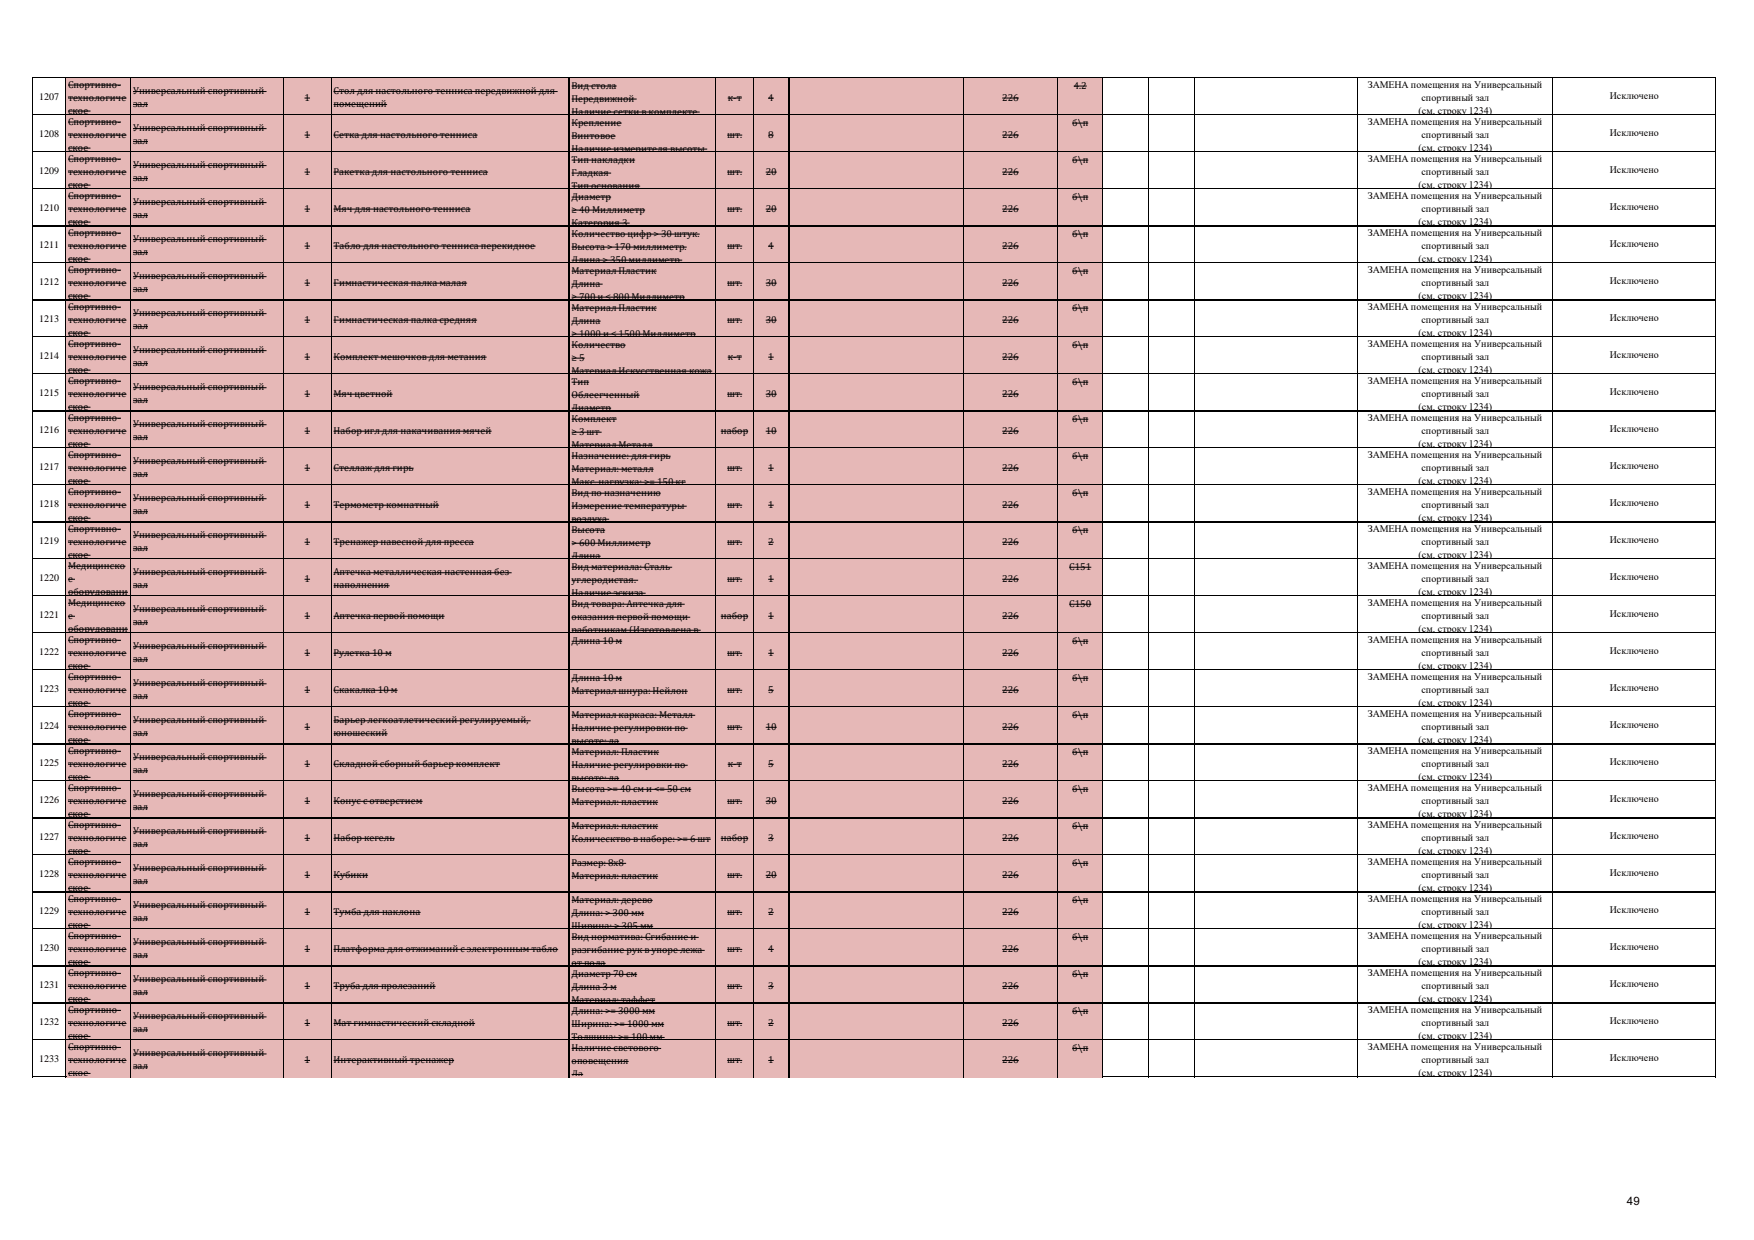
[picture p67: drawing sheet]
<svg xmlns="http://www.w3.org/2000/svg" width="297mm" height="210mm" viewBox="0 0 297 210" stroke-linecap="round" stroke-linejoin="round" font-family="sans-serif">
<defs><g id="words">
<text font-size="1.9" x="275.5" y="204">49</text>
<g font-size="1.7">
<text x="6.6" y="16.9">1207</text>
<text x="11.5" y="14.8">Спортивно-</text>
<text x="11.5" y="17">технологиче</text>
<text x="22.5" y="15.9">Универсальный спортивный</text>
<text x="51.6" y="17">1</text>
<text x="56.5" y="15.9">Стол для настольного тенниса передвижной для</text>
<text x="96.8" y="15">Вид стола</text>
<text x="96.8" y="17.2">Передвижной</text>
<text x="123.2" y="17">к-т</text>
<text x="130.1" y="17">4</text>
<text x="169.7" y="17">226</text>
<text x="181.8" y="15">4.2</text>
<text x="231.6" y="14.9">ЗАМЕНА помещения на Универсальный</text>
<text x="240.7" y="17.1">спортивный зал</text>
<text x="272.6" y="16.8">Исключено</text>
<text x="6.6" y="23.2">1208</text>
<text x="11.5" y="19.2">ское</text>
<text x="11.5" y="21.1">Спортивно-</text>
<text x="11.5" y="23.3">технологиче</text>
<text x="22.5" y="18.1">зал</text>
<text x="22.5" y="22.2">Универсальный спортивный</text>
<text x="51.6" y="23.3">1</text>
<text x="56.5" y="18.1">помещений</text>
<text x="56.5" y="23.3">Сетка для настольного тенниса</text>
<text x="96.8" y="19.4">Наличие сетки в комплекте</text>
<text x="96.8" y="21.3">Крепление</text>
<text x="96.8" y="23.5">Винтовое</text>
<text x="123.1" y="23.3">шт.</text>
<text x="130.1" y="23.3">8</text>
<text x="169.7" y="23.3">226</text>
<text x="181.6" y="21.3">б\п</text>
<text x="231.6" y="21.2">ЗАМЕНА помещения на Универсальный</text>
<text x="240.2" y="19.3">(см. строку 1234)</text>
<text x="240.7" y="23.4">спортивный зал</text>
<text x="272.6" y="23">Исключено</text>
<text x="6.6" y="29.5">1209</text>
<text x="11.5" y="25.5">ское</text>
<text x="11.5" y="27.4">Спортивно-</text>
<text x="11.5" y="29.6">технологиче</text>
<text x="22.5" y="24.4">зал</text>
<text x="22.5" y="28.5">Универсальный спортивный</text>
<text x="51.6" y="29.6">1</text>
<text x="56.5" y="29.6">Ракетка для настольного тенниса</text>
<text x="96.8" y="25.7">Наличие измерителя высоты</text>
<text x="96.8" y="27.5">Тип накладки</text>
<text x="96.8" y="29.7">Гладкая</text>
<text x="123.1" y="29.6">шт.</text>
<text x="129.7" y="29.6">20</text>
<text x="169.7" y="29.6">226</text>
<text x="181.6" y="27.5">б\п</text>
<text x="231.6" y="27.4">ЗАМЕНА помещения на Универсальный</text>
<text x="240.2" y="25.6">(см. строку 1234)</text>
<text x="240.7" y="29.7">спортивный зал</text>
<text x="272.6" y="29.3">Исключено</text>
<text x="6.6" y="35.7">1210</text>
<text x="11.5" y="31.8">ское</text>
<text x="11.5" y="33.6">Спортивно-</text>
<text x="11.5" y="35.8">технологиче</text>
<text x="22.5" y="30.7">зал</text>
<text x="22.5" y="34.7">Универсальный спортивный</text>
<text x="51.6" y="35.8">1</text>
<text x="56.5" y="35.8">Мяч для настольного тенниса</text>
<text x="96.8" y="31.9">Тип основания</text>
<text x="96.8" y="33.8">Диаметр</text>
<text x="123.1" y="35.8">шт.</text>
<text x="129.7" y="35.8">20</text>
<text x="169.7" y="35.8">226</text>
<text x="181.6" y="33.8">б\п</text>
<text x="231.6" y="33.7">ЗАМЕНА помещения на Универсальный</text>
<text x="240.2" y="31.9">(см. строку 1234)</text>
<text x="240.7" y="35.9">спортивный зал</text>
<text x="272.6" y="35.6">Исключено</text>
<text x="11.5" y="38">ское</text>
<text x="11.5" y="39.9">Спортивно-</text>
<text x="22.5" y="36.9">зал</text>
<text x="22.5" y="41">Универсальный спортивный</text>
<text x="96.8" y="36">≥ 40 Миллиметр</text>
<text x="96.8" y="38.2">Категория 3</text>
<text x="96.8" y="40.1">Количество цифр &gt; 30 штук.</text>
<text x="181.6" y="40.1">б\п</text>
<text x="231.6" y="40">ЗАМЕНА помещения на Универсальный</text>
<text x="240.2" y="38.1">(см. строку 1234)</text>
<text x="272.6" y="41.8">Исключено</text>
<text x="6.6" y="42">1211</text>
<text x="11.5" y="42.1">технологиче</text>
<text x="11.5" y="44.3">ское</text>
<text x="11.5" y="46.2">Спортивно-</text>
<text x="22.5" y="43.2">зал</text>
<text x="22.5" y="47.3">Универсальный спортивный</text>
<text x="51.6" y="42.1">1</text>
<text x="56.5" y="42.1">Табло для настольного тенниса перекидное</text>
<text x="96.8" y="42.3">Высота &gt; 170 миллиметр.</text>
<text x="96.8" y="44.5">Длина &gt; 350 миллиметр.</text>
<text x="96.8" y="46.3">Материал Пластик</text>
<text x="123.1" y="42.1">шт.</text>
<text x="130.1" y="42.1">4</text>
<text x="169.7" y="42.1">226</text>
<text x="181.6" y="46.3">б\п</text>
<text x="231.6" y="46.3">ЗАМЕНА помещения на Универсальный</text>
<text x="240.2" y="44.4">(см. строку 1234)</text>
<text x="240.7" y="42.2">спортивный зал</text>
<text x="6.6" y="48.3">1212</text>
<text x="11.5" y="48.4">технологиче</text>
<text x="11.5" y="50.6">ское</text>
<text x="11.5" y="52.4">Спортивно-</text>
<text x="22.5" y="49.5">зал</text>
<text x="22.5" y="53.5">Универсальный спортивный</text>
<text x="51.6" y="48.4">1</text>
<text x="56.5" y="48.4">Гимнастическая палка малая</text>
<text x="96.8" y="48.5">Длина</text>
<text x="96.8" y="50.7">≥ 700 и ≤ 800 Миллиметр</text>
<text x="96.8" y="52.6">Материал Пластик</text>
<text x="123.1" y="48.4">шт.</text>
<text x="129.7" y="48.4">30</text>
<text x="169.7" y="48.4">226</text>
<text x="181.6" y="52.6">б\п</text>
<text x="231.6" y="52.5">ЗАМЕНА помещения на Универсальный</text>
<text x="240.2" y="50.7">(см. строку 1234)</text>
<text x="240.7" y="48.5">спортивный зал</text>
<text x="272.6" y="48.1">Исключено</text>
<text x="6.6" y="54.6">1213</text>
<text x="11.5" y="54.6">технологиче</text>
<text x="11.5" y="56.8">ское</text>
<text x="11.5" y="58.7">Спортивно-</text>
<text x="22.5" y="55.7">зал</text>
<text x="22.5" y="59.8">Универсальный спортивный</text>
<text x="51.6" y="54.6">1</text>
<text x="56.5" y="54.6">Гимнастическая палка средняя</text>
<text x="96.8" y="54.8">Длина</text>
<text x="96.8" y="57">≥ 1000 и ≤ 1500 Миллиметр</text>
<text x="96.8" y="58.9">Количество</text>
<text x="123.1" y="54.6">шт.</text>
<text x="129.7" y="54.6">30</text>
<text x="169.7" y="54.6">226</text>
<text x="181.6" y="58.9">б\п</text>
<text x="231.6" y="58.8">ЗАМЕНА помещения на Универсальный</text>
<text x="240.2" y="56.9">(см. строку 1234)</text>
<text x="240.7" y="54.7">спортивный зал</text>
<text x="272.6" y="54.4">Исключено</text>
<text x="6.6" y="60.8">1214</text>
<text x="11.5" y="60.9">технологиче</text>
<text x="11.5" y="63.1">ское</text>
<text x="11.5" y="65">Спортивно-</text>
<text x="22.5" y="62">зал</text>
<text x="51.6" y="60.9">1</text>
<text x="56.5" y="60.9">Комплект мешочков для метания</text>
<text x="96.8" y="61.1">≥ 5</text>
<text x="96.8" y="63.3">Материал Искусственная кожа</text>
<text x="96.8" y="65.1">Тип</text>
<text x="123.2" y="60.9">к-т</text>
<text x="130.1" y="60.9">1</text>
<text x="169.7" y="60.9">226</text>
<text x="181.6" y="65.1">б\п</text>
<text x="231.6" y="65.1">ЗАМЕНА помещения на Универсальный</text>
<text x="240.2" y="63.2">(см. строку 1234)</text>
<text x="240.7" y="61">спортивный зал</text>
<text x="272.6" y="60.6">Исключено</text>
<text x="6.6" y="67.1">1215</text>
<text x="11.5" y="67.2">технологиче</text>
<text x="11.5" y="69.4">ское</text>
<text x="11.5" y="71.2">Спортивно-</text>
<text x="22.5" y="66.1">Универсальный спортивный</text>
<text x="22.5" y="68.3">зал</text>
<text x="51.6" y="67.2">1</text>
<text x="56.5" y="67.2">Мяч цветной</text>
<text x="96.8" y="67.3">Облеегченный</text>
<text x="96.8" y="69.5">Диаметр</text>
<text x="96.8" y="71.4">Комплект</text>
<text x="123.1" y="67.2">шт.</text>
<text x="129.7" y="67.2">30</text>
<text x="169.7" y="67.2">226</text>
<text x="181.6" y="71.4">б\п</text>
<text x="231.6" y="71.3">ЗАМЕНА помещения на Универсальный</text>
<text x="240.2" y="69.5">(см. строку 1234)</text>
<text x="240.7" y="67.3">спортивный зал</text>
<text x="272.6" y="66.9">Исключено</text>
<text x="6.6" y="73.4">1216</text>
<text x="11.5" y="73.4">технологиче</text>
<text x="11.5" y="75.6">ское</text>
<text x="11.5" y="77.5">Спортивно-</text>
<text x="22.5" y="72.3">Универсальный спортивный</text>
<text x="22.5" y="74.5">зал</text>
<text x="51.6" y="73.4">1</text>
<text x="56.5" y="73.4">Набор игл для накачивания мячей</text>
<text x="96.8" y="73.6">≥ 3 шт</text>
<text x="96.8" y="75.8">Материал Металл</text>
<text x="96.8" y="77.7">Назначение: для гирь</text>
<text x="122" y="73.4">набор</text>
<text x="129.7" y="73.4">10</text>
<text x="169.7" y="73.4">226</text>
<text x="181.6" y="77.7">б\п</text>
<text x="231.6" y="77.6">ЗАМЕНА помещения на Универсальный</text>
<text x="240.2" y="75.7">(см. строку 1234)</text>
<text x="240.7" y="73.5">спортивный зал</text>
<text x="272.6" y="73.2">Исключено</text>
<text x="6.6" y="79.6">1217</text>
<text x="11.5" y="79.7">технологиче</text>
<text x="11.5" y="81.9">ское</text>
<text x="11.5" y="83.8">Спортивно-</text>
<text x="22.5" y="78.6">Универсальный спортивный</text>
<text x="22.5" y="80.8">зал</text>
<text x="51.6" y="79.7">1</text>
<text x="56.5" y="79.7">Стеллаж для гирь</text>
<text x="96.8" y="79.9">Материал: металл</text>
<text x="96.8" y="82.1">Макс. нагрузка: &gt;= 150 кг</text>
<text x="96.8" y="83.9">Вид по назначению</text>
<text x="123.1" y="79.7">шт.</text>
<text x="130.1" y="79.7">1</text>
<text x="169.7" y="79.7">226</text>
<text x="181.6" y="83.9">б\п</text>
<text x="231.6" y="83.9">ЗАМЕНА помещения на Универсальный</text>
<text x="240.2" y="82">(см. строку 1234)</text>
<text x="240.7" y="79.8">спортивный зал</text>
<text x="272.6" y="79.5">Исключено</text>
<text x="6.6" y="85.9">1218</text>
<text x="11.5" y="86">технологиче</text>
<text x="11.5" y="88.2">ское</text>
<text x="22.5" y="84.9">Универсальный спортивный</text>
<text x="22.5" y="87.1">зал</text>
<text x="51.6" y="86">1</text>
<text x="56.5" y="86">Термометр комнатный</text>
<text x="96.8" y="86.1">Измерение температуры</text>
<text x="96.8" y="88.3">воздуха</text>
<text x="123.1" y="86">шт.</text>
<text x="130.1" y="86">1</text>
<text x="169.7" y="86">226</text>
<text x="240.2" y="88.3">(см. строку 1234)</text>
<text x="240.7" y="86.1">спортивный зал</text>
<text x="272.6" y="85.7">Исключено</text>
<text x="6.6" y="92.2">1219</text>
<text x="11.5" y="90">Спортивно-</text>
<text x="11.5" y="92.2">технологиче</text>
<text x="11.5" y="94.4">ское</text>
<text x="22.5" y="91.1">Универсальный спортивный</text>
<text x="22.5" y="93.3">зал</text>
<text x="51.6" y="92.2">1</text>
<text x="56.5" y="92.2">Тренажер навесной для пресса</text>
<text x="96.8" y="90.2">Высота</text>
<text x="96.8" y="92.4">&gt; 600 Миллиметр</text>
<text x="96.8" y="94.6">Длина</text>
<text x="123.1" y="92.2">шт.</text>
<text x="130.1" y="92.2">2</text>
<text x="169.7" y="92.2">226</text>
<text x="181.6" y="90.2">б\п</text>
<text x="231.6" y="90.1">ЗАМЕНА помещения на Универсальный</text>
<text x="240.2" y="94.5">(см. строку 1234)</text>
<text x="240.7" y="92.3">спортивный зал</text>
<text x="272.6" y="92">Исключено</text>
<text x="6.6" y="98.4">1220</text>
<text x="11.5" y="96.3">Медицинско</text>
<text x="11.5" y="98.5">е</text>
<text x="11.5" y="100.7">оборудовани</text>
<text x="22.5" y="97.4">Универсальный спортивный</text>
<text x="22.5" y="99.6">зал</text>
<text x="51.6" y="98.5">1</text>
<text x="56.5" y="97.4">Аптечка металлическая настенная без</text>
<text x="56.5" y="99.6">наполнения</text>
<text x="96.8" y="96.5">Вид материала: Сталь</text>
<text x="96.8" y="98.7">углеродистая.</text>
<text x="96.8" y="100.9">Наличие эскиза</text>
<text x="123.1" y="98.5">шт.</text>
<text x="130.1" y="98.5">1</text>
<text x="169.7" y="98.5">226</text>
<text x="181.1" y="96.5">С151</text>
<text x="231.6" y="96.4">ЗАМЕНА помещения на Универсальный</text>
<text x="240.2" y="100.8">(см. строку 1234)</text>
<text x="240.7" y="98.6">спортивный зал</text>
<text x="272.6" y="98.3">Исключено</text>
<text x="6.6" y="104.7">1221</text>
<text x="11.5" y="102.6">Медицинско</text>
<text x="11.5" y="104.8">е</text>
<text x="11.5" y="107">оборудовани</text>
<text x="22.5" y="103.7">Универсальный спортивный</text>
<text x="22.5" y="105.9">зал</text>
<text x="51.6" y="104.8">1</text>
<text x="56.5" y="104.8">Аптечка первой помощи</text>
<text x="96.8" y="102.7">Вид товара: Аптечка для</text>
<text x="96.8" y="104.9">оказания первой помощи</text>
<text x="96.8" y="107.1">работникам (Изготовлена в</text>
<text x="122" y="104.8">набор</text>
<text x="130.1" y="104.8">1</text>
<text x="169.7" y="104.8">226</text>
<text x="181.1" y="102.7">С150</text>
<text x="231.6" y="102.7">ЗАМЕНА помещения на Универсальный</text>
<text x="240.2" y="107.1">(см. строку 1234)</text>
<text x="240.7" y="104.9">спортивный зал</text>
<text x="272.6" y="104.5">Исключено</text>
<text x="6.6" y="111">1222</text>
<text x="11.5" y="108.8">Спортивно-</text>
<text x="11.5" y="111">технологиче</text>
<text x="11.5" y="113.2">ское</text>
<text x="22.5" y="109.9">Универсальный спортивный</text>
<text x="22.5" y="112.1">зал</text>
<text x="51.6" y="111">1</text>
<text x="56.5" y="111">Рулетка 10 м</text>
<text x="96.8" y="109">Длина 10 м</text>
<text x="123.1" y="111">шт.</text>
<text x="130.1" y="111">1</text>
<text x="169.7" y="111">226</text>
<text x="181.6" y="109">б\п</text>
<text x="231.6" y="108.9">ЗАМЕНА помещения на Универсальный</text>
<text x="240.2" y="113.3">(см. строку 1234)</text>
<text x="240.7" y="111.1">спортивный зал</text>
<text x="272.6" y="110.8">Исключено</text>
<text x="6.6" y="117.2">1223</text>
<text x="11.5" y="115.1">Спортивно-</text>
<text x="11.5" y="117.3">технологиче</text>
<text x="11.5" y="119.5">ское</text>
<text x="22.5" y="116.2">Универсальный спортивный</text>
<text x="22.5" y="118.4">зал</text>
<text x="51.6" y="117.3">1</text>
<text x="56.5" y="117.3">Скакалка 10 м</text>
<text x="96.8" y="115.3">Длина 10 м</text>
<text x="96.8" y="117.5">Материал шнура: Нейлон</text>
<text x="123.1" y="117.3">шт.</text>
<text x="130.1" y="117.3">5</text>
<text x="169.7" y="117.3">226</text>
<text x="181.6" y="115.3">б\п</text>
<text x="231.6" y="115.2">ЗАМЕНА помещения на Универсальный</text>
<text x="240.2" y="119.6">(см. строку 1234)</text>
<text x="240.7" y="117.4">спортивный зал</text>
<text x="272.6" y="117.1">Исключено</text>
<text x="6.6" y="123.5">1224</text>
<text x="11.5" y="121.4">Спортивно-</text>
<text x="11.5" y="123.6">технологиче</text>
<text x="11.5" y="125.8">ское</text>
<text x="22.5" y="122.5">Универсальный спортивный</text>
<text x="22.5" y="124.7">зал</text>
<text x="51.6" y="123.6">1</text>
<text x="56.5" y="122.5">Барьер легкоатлетический регулируемый,</text>
<text x="56.5" y="124.7">юношеский</text>
<text x="96.8" y="121.5">Материал каркаса: Металл</text>
<text x="96.8" y="123.7">Наличие регулировки по</text>
<text x="96.8" y="125.9">высоте: да</text>
<text x="123.1" y="123.6">шт.</text>
<text x="129.7" y="123.6">10</text>
<text x="169.7" y="123.6">226</text>
<text x="181.6" y="121.5">б\п</text>
<text x="231.6" y="121.5">ЗАМЕНА помещения на Универсальный</text>
<text x="240.2" y="125.9">(см. строку 1234)</text>
<text x="240.7" y="123.7">спортивный зал</text>
<text x="272.6" y="123.3">Исключено</text>
<text x="6.6" y="129.8">1225</text>
<text x="11.5" y="127.6">Спортивно-</text>
<text x="11.5" y="129.9">технологиче</text>
<text x="22.5" y="128.7">Универсальный спортивный</text>
<text x="22.5" y="131">зал</text>
<text x="51.6" y="129.9">1</text>
<text x="56.5" y="129.9">Складной сборный барьер комплект</text>
<text x="96.8" y="127.8">Материал: Пластик</text>
<text x="96.8" y="130">Наличие регулировки по</text>
<text x="123.2" y="129.9">к-т</text>
<text x="130.1" y="129.9">5</text>
<text x="169.7" y="129.9">226</text>
<text x="181.6" y="127.8">б\п</text>
<text x="231.6" y="127.7">ЗАМЕНА помещения на Универсальный</text>
<text x="240.7" y="129.9">спортивный зал</text>
<text x="272.6" y="129.6">Исключено</text>
<text x="6.6" y="136">1226</text>
<text x="11.5" y="132.1">ское</text>
<text x="11.5" y="133.9">Спортивно-</text>
<text x="11.5" y="136.1">технологиче</text>
<text x="22.5" y="135">Универсальный спортивный</text>
<text x="22.5" y="137.2">зал</text>
<text x="51.6" y="136.1">1</text>
<text x="56.5" y="136.1">Конус с отверстием</text>
<text x="96.8" y="132.2">высоте: да</text>
<text x="96.8" y="134.1">Высота &gt;= 40 см и &lt;= 50 см</text>
<text x="96.8" y="136.3">Материал: пластик</text>
<text x="123.1" y="136.1">шт.</text>
<text x="129.7" y="136.1">30</text>
<text x="169.7" y="136.1">226</text>
<text x="181.6" y="134.1">б\п</text>
<text x="231.6" y="134">ЗАМЕНА помещения на Универсальный</text>
<text x="240.2" y="132.1">(см. строку 1234)</text>
<text x="240.7" y="136.2">спортивный зал</text>
<text x="272.6" y="135.9">Исключено</text>
<text x="6.6" y="142.3">1227</text>
<text x="11.5" y="138.3">ское</text>
<text x="11.5" y="140.2">Спортивно-</text>
<text x="11.5" y="142.4">технологиче</text>
<text x="22.5" y="141.3">Универсальный спортивный</text>
<text x="22.5" y="143.5">зал</text>
<text x="51.6" y="142.4">1</text>
<text x="56.5" y="142.4">Набор кегель</text>
<text x="96.8" y="140.4">Материал: пластик</text>
<text x="96.8" y="142.6">Колическтво в наборе: &gt;= 6 шт</text>
<text x="122" y="142.4">набор</text>
<text x="130.1" y="142.4">3</text>
<text x="169.7" y="142.4">226</text>
<text x="181.6" y="140.4">б\п</text>
<text x="231.6" y="140.3">ЗАМЕНА помещения на Универсальный</text>
<text x="240.2" y="138.4">(см. строку 1234)</text>
<text x="240.7" y="142.5">спортивный зал</text>
<text x="272.6" y="142.1">Исключено</text>
<text x="6.6" y="148.6">1228</text>
<text x="11.5" y="144.6">ское</text>
<text x="11.5" y="146.4">Спортивно-</text>
<text x="11.5" y="148.6">технологиче</text>
<text x="22.5" y="147.5">Универсальный спортивный</text>
<text x="22.5" y="149.8">зал</text>
<text x="51.6" y="148.6">1</text>
<text x="56.5" y="148.6">Кубики</text>
<text x="96.8" y="146.6">Размер: 8х8</text>
<text x="96.8" y="148.8">Материал: пластик</text>
<text x="123.1" y="148.6">шт.</text>
<text x="129.7" y="148.6">20</text>
<text x="169.7" y="148.6">226</text>
<text x="181.6" y="146.6">б\п</text>
<text x="231.6" y="146.5">ЗАМЕНА помещения на Универсальный</text>
<text x="240.2" y="144.7">(см. строку 1234)</text>
<text x="240.7" y="148.7">спортивный зал</text>
<text x="272.6" y="148.4">Исключено</text>
<text x="6.6" y="154.8">1229</text>
<text x="11.5" y="150.9">ское</text>
<text x="11.5" y="152.7">Спортивно-</text>
<text x="11.5" y="154.9">технологиче</text>
<text x="22.5" y="153.8">Универсальный спортивный</text>
<text x="51.6" y="154.9">1</text>
<text x="56.5" y="154.9">Тумба для наклона</text>
<text x="96.8" y="152.9">Материал: дерево</text>
<text x="96.8" y="155.1">Длина: &gt; 300 мм</text>
<text x="123.1" y="154.9">шт.</text>
<text x="130.1" y="154.9">2</text>
<text x="169.7" y="154.9">226</text>
<text x="181.6" y="152.9">б\п</text>
<text x="231.6" y="152.8">ЗАМЕНА помещения на Универсальный</text>
<text x="240.2" y="150.9">(см. строку 1234)</text>
<text x="240.7" y="155">спортивный зал</text>
<text x="272.6" y="154.7">Исключено</text>
<text x="6.6" y="161.1">1230</text>
<text x="11.5" y="157.1">ское</text>
<text x="11.5" y="159">Спортивно-</text>
<text x="11.5" y="161.2">технологиче</text>
<text x="22.5" y="156">зал</text>
<text x="22.5" y="160.1">Универсальный спортивный</text>
<text x="51.6" y="161.2">1</text>
<text x="56.5" y="161.2">Платформа для отжиманий с электронным табло</text>
<text x="96.8" y="157.3">Ширина: &gt; 305 мм</text>
<text x="96.8" y="159.2">Вид норматива: Сгибание и</text>
<text x="96.8" y="161.4">разгибание рук в упоре лежа</text>
<text x="123.1" y="161.2">шт.</text>
<text x="130.1" y="161.2">4</text>
<text x="169.7" y="161.2">226</text>
<text x="181.6" y="159.2">б\п</text>
<text x="231.6" y="159.1">ЗАМЕНА помещения на Универсальный</text>
<text x="240.2" y="157.2">(см. строку 1234)</text>
<text x="240.7" y="161.3">спортивный зал</text>
<text x="272.6" y="160.9">Исключено</text>
<text x="6.6" y="167.4">1231</text>
<text x="11.5" y="163.4">ское</text>
<text x="11.5" y="165.3">Спортивно-</text>
<text x="11.5" y="167.5">технологиче</text>
<text x="22.5" y="162.3">зал</text>
<text x="22.5" y="166.4">Универсальный спортивный</text>
<text x="51.6" y="167.5">1</text>
<text x="56.5" y="167.5">Труба для пролезаний</text>
<text x="96.8" y="163.6">от пола</text>
<text x="96.8" y="165.4">Диаметр 70 см</text>
<text x="96.8" y="167.6">Длина 3 м</text>
<text x="123.1" y="167.5">шт.</text>
<text x="130.1" y="167.5">3</text>
<text x="169.7" y="167.5">226</text>
<text x="181.6" y="165.4">б\п</text>
<text x="231.6" y="165.3">ЗАМЕНА помещения на Универсальный</text>
<text x="240.2" y="163.5">(см. строку 1234)</text>
<text x="240.7" y="167.5">спортивный зал</text>
<text x="272.6" y="167.2">Исключено</text>
<text x="6.6" y="173.6">1232</text>
<text x="11.5" y="169.7">ское</text>
<text x="11.5" y="171.5">Спортивно-</text>
<text x="11.5" y="173.7">технологиче</text>
<text x="22.5" y="168.6">зал</text>
<text x="22.5" y="172.6">Универсальный спортивный</text>
<text x="51.6" y="173.7">1</text>
<text x="56.5" y="173.7">Мат гимнастический складной</text>
<text x="96.8" y="169.8">Материал: таффет</text>
<text x="96.8" y="171.7">Длина: &gt;= 3000 мм</text>
<text x="96.8" y="173.9">Ширина: &gt;= 1000 мм</text>
<text x="123.1" y="173.7">шт.</text>
<text x="130.1" y="173.7">2</text>
<text x="169.7" y="173.7">226</text>
<text x="181.6" y="171.7">б\п</text>
<text x="231.6" y="171.6">ЗАМЕНА помещения на Универсальный</text>
<text x="240.2" y="169.7">(см. строку 1234)</text>
<text x="240.7" y="173.8">спортивный зал</text>
<text x="272.6" y="173.5">Исключено</text>
<text x="6.6" y="179.9">1233</text>
<text x="11.5" y="175.9">ское</text>
<text x="11.5" y="177.8">Спортивно-</text>
<text x="11.5" y="180">технологиче</text>
<text x="22.5" y="174.8">зал</text>
<text x="22.5" y="178.9">Универсальный спортивный</text>
<text x="51.6" y="180">1</text>
<text x="56.5" y="180">Интерактивный тренажер</text>
<text x="96.8" y="176.1">Толщина: &gt;= 100 мм</text>
<text x="96.8" y="178">Наличие светового</text>
<text x="123.1" y="180">шт.</text>
<text x="130.1" y="180">1</text>
<text x="169.7" y="180">226</text>
<text x="181.6" y="178">б\п</text>
<text x="231.6" y="177.9">ЗАМЕНА помещения на Универсальный</text>
<text x="240.2" y="176">(см. строку 1234)</text>
<text x="272.6" y="179.7">Исключено</text>
<text x="11.5" y="182.2">ское</text>
<text x="22.5" y="181.1">зал</text>
<text x="96.8" y="180.2">оповещения</text>
<text x="96.8" y="182.4">Да</text>
<text x="240.2" y="182.3">(см. строку 1234)</text>
<text x="240.7" y="180.1">спортивный зал</text>
</g>
</g></defs>
<path d="M11.1 13.3h175.7v169.1h-175.7z" fill-rule="evenodd" fill="#e6b8b7"/>
<g fill="none" stroke="#000" stroke-width=".17">
<path d="M5.5 13v169.4M5.6 13.1h284.9M5.6 19.4h284.9M11.1 13.2v169.2M11.5 14.4h9M11.5 16.6h9.9M11.5 18.8h3.8M22.1 13.2v169.2M22.5 15.5h22.6M22.5 17.7h2.6M47.9 13.2v169.2M51.6 16.6h.9"/>
<path d="M56.1 13.2v169.2M56.5 15.5h37.9M56.5 17.7h9M96.4 13.2v169.2M96.8 14.6h7.6M96.8 16.8h11M96.8 19h21.7M121.2 13.2v169.2M123.2 16.6h2.4M127.5 13.2v169.2M130.1 16.6h.9M133.6 13.2v169.2"/>
<path d="M163.1 13.2v169.2M169.7 16.6h2.8M179 13.2v169.2M181.8 14.6h2.2M186.7 13.2v169.2M194.5 13.2v169.2M202.3 13.2v169.2M229.9 13.2v169.2M262.9 13.2v169.2M290.4 13.2v169.2M5.6 25.7h284.9M5.6 31.9h284.9"/>
<path d="M5.6 38.2h284.9M11.5 20.7h9M11.5 22.9h9.9M11.5 25.1h3.8M11.5 26.9h9M11.5 29.1h9.9M11.5 31.3h3.8M11.5 33.2h9M11.5 35.4h9.9M11.5 37.6h3.8M11.5 39.5h9M22.5 21.8h22.6"/>
<path d="M22.5 24h2.6M22.5 28h22.6M22.5 30.2h2.6M22.5 34.3h22.6M22.5 36.5h2.6M51.6 22.9h.9M51.6 29.1h.9M51.6 35.4h.9M56.5 22.9h24.4M56.5 29.1h26.2M56.5 35.4h23.2M96.8 20.8h8.5"/>
<path d="M96.8 23h7.4M96.8 25.2h23M96.8 27.1h10.8M96.8 29.3h6.7M96.8 31.5h11.6M96.8 33.4h6.7M96.8 35.6h12.4M96.8 37.8h9.8M96.8 39.6h21.7M123.1 22.9h2.6M123.1 29.1h2.6M123.1 35.4h2.6"/>
<path d="M129.7 29.1h1.8M129.7 35.4h1.8M130.1 22.9h.9M169.7 22.9h2.8M169.7 29.1h2.8M169.7 35.4h2.8M181.6 20.8h2.7M181.6 27.1h2.7M181.6 33.4h2.7M181.6 39.6h2.7M5.6 44.5h284.9M5.6 50.7h284.9"/>
<path d="M5.6 57h284.9M11.5 41.7h9.9M11.5 43.9h3.8M11.5 45.7h9M11.5 47.9h9.9M11.5 50.1h3.8M11.5 52h9M11.5 54.2h9.9M11.5 56.4h3.8M11.5 58.3h9M22.5 40.6h22.6M22.5 42.8h2.6"/>
<path d="M22.5 46.8h22.6M22.5 49h2.6M22.5 53.1h22.6M22.5 55.3h2.6M22.5 59.4h22.6M51.6 41.7h.9M51.6 47.9h.9M51.6 54.2h.9M56.5 41.7h34.2M56.5 47.9h22.6M56.5 54.2h24.3M96.8 41.8h19.5"/>
<path d="M96.8 44.1h18.7M96.8 45.9h14.4M96.8 48.1h5.2M96.8 50.3h19.1M96.8 52.2h14.4M96.8 54.4h4.9M96.8 56.6h21M96.8 58.4h9.1M123.1 41.7h2.6M123.1 47.9h2.6M123.1 54.2h2.6M129.7 47.9h1.8"/>
<path d="M129.7 54.2h1.8M130.1 41.7h.9M169.7 41.7h2.8M169.7 47.9h2.8M169.7 54.2h2.8M181.6 45.9h2.7M181.6 52.2h2.7M181.6 58.4h2.7M5.6 63.3h284.9M5.6 69.5h284.9M5.6 75.8h284.9M11.5 60.5h9.9"/>
<path d="M11.5 62.7h3.8M11.5 64.6h9M11.5 66.8h9.9M11.5 69h3.8M11.5 70.8h9M11.5 73h9.9M11.5 75.2h3.8M11.5 77.1h9M11.5 79.3h9.9M22.5 61.6h2.6M22.5 65.7h22.6M22.5 67.9h2.6"/>
<path d="M22.5 71.9h22.6M22.5 74.1h2.6M22.5 78.2h22.6M51.6 60.5h.9M51.6 66.8h.9M51.6 73h.9M51.6 79.3h.9M56.5 60.5h25.9M56.5 66.8h10M56.5 73h26.7M56.5 79.3h13.5M96.8 60.6h2.2"/>
<path d="M96.8 62.8h23.8M96.8 64.7h3M96.8 66.9h11.5M96.8 69.1h6.7M96.8 71h7.6M96.8 73.2h5.1M96.8 75.4h13.7M96.8 77.3h16.8M96.8 79.5h13.9M122 73h4.7M123.1 66.8h2.6M123.1 79.3h2.6"/>
<path d="M123.2 60.5h2.4M129.7 66.8h1.8M129.7 73h1.8M130.1 60.5h.9M130.1 79.3h.9M169.7 60.5h2.8M169.7 66.8h2.8M169.7 73h2.8M169.7 79.3h2.8M181.6 64.7h2.7M181.6 71h2.7M181.6 77.3h2.7"/>
<path d="M5.6 82.1h284.9M5.6 88.3h284.9M5.6 94.6h284.9M11.5 81.5h3.8M11.5 83.3h9M11.5 85.5h9.9M11.5 87.8h3.8M11.5 89.6h9M11.5 91.8h9.9M11.5 94h3.8M11.5 95.9h9.8M11.5 98.1h1.2"/>
<path d="M22.5 80.4h2.6M22.5 84.4h22.6M22.5 86.7h2.6M22.5 90.7h22.6M22.5 92.9h2.6M22.5 97h22.6M22.5 99.2h2.6M51.6 85.5h.9M51.6 91.8h.9M51.6 98.1h.9M56.5 85.5h17.9M56.5 91.8h23.8"/>
<path d="M56.5 97h30.1M56.5 99.2h9.5M96.8 81.7h19.3M96.8 83.5h15.1M96.8 85.7h19.5M96.8 87.9h6.3M96.8 89.8h5.7M96.8 92h13.4M96.8 94.2h4.9M96.8 96.1h17M96.8 98.3h11.3M123.1 85.5h2.6"/>
<path d="M123.1 91.8h2.6M123.1 98.1h2.6M130.1 85.5h.9M130.1 91.8h.9M130.1 98.1h.9M169.7 85.5h2.8M169.7 91.8h2.8M169.7 98.1h2.8M181.1 96.1h3.7M181.6 83.5h2.7M181.6 89.8h2.7M5.6 100.9h284.9"/>
<path d="M5.6 107.1h284.9M5.6 113.4h284.9M5.6 119.7h284.9M11.5 100.3h10.2M11.5 102.2h9.8M11.5 104.4h1.2M11.5 106.6h10.2M11.5 108.4h9M11.5 110.6h9.9M11.5 112.8h3.8M11.5 114.7h9M11.5 116.9h9.9"/>
<path d="M11.5 119.1h3.8M22.5 103.3h22.6M22.5 105.5h2.6M22.5 109.5h22.6M22.5 111.7h2.6M22.5 115.8h22.6M22.5 118h2.6M51.6 104.4h.9M51.6 110.6h.9M51.6 116.9h.9M56.5 104.4h18.8M56.5 110.6h9.8"/>
<path d="M56.5 116.9h10.8M96.8 100.5h12.5M96.8 102.3h19.1M96.8 104.5h20.1M96.8 106.7h21.9M96.8 108.6h8.6M96.8 114.9h8.6M96.8 117.1h19.7M122 104.4h4.7M123.1 110.6h2.6M123.1 116.9h2.6M130.1 104.4h.9"/>
<path d="M130.1 110.6h.9M130.1 116.9h.9M169.7 104.4h2.8M169.7 110.6h2.8M169.7 116.9h2.8M181.1 102.3h3.7M181.6 108.6h2.7M181.6 114.9h2.7M5.6 125.9h284.9M5.6 132.2h284.9M5.6 138.5h284.9M11.5 121h9"/>
<path d="M11.5 123.2h9.9M11.5 125.4h3.8M11.5 127.2h9M11.5 129.4h9.9M11.5 131.6h3.8M11.5 133.5h9M11.5 135.7h9.9M11.5 137.9h3.8M11.5 139.8h9M22.5 122.1h22.6M22.5 124.3h2.6M22.5 128.3h22.6"/>
<path d="M22.5 130.5h2.6M22.5 134.6h22.6M22.5 136.8h2.6M51.6 123.2h.9M51.6 129.4h.9M51.6 135.7h.9M56.5 122.1h33.4M56.5 124.3h9.1M56.5 129.4h28.2M56.5 135.7h15.1M96.8 121.1h20.9M96.8 123.3h19.7"/>
<path d="M96.8 125.5h8M96.8 127.4h14.8M96.8 129.6h19.7M96.8 131.8h8M96.8 133.7h20.2M96.8 135.9h14.6M96.8 139.9h14.6M123.1 123.2h2.6M123.1 135.7h2.6M123.2 129.4h2.4M129.7 123.2h1.8M129.7 135.7h1.8"/>
<path d="M130.1 129.4h.9M169.7 123.2h2.8M169.7 129.4h2.8M169.7 135.7h2.8M181.6 121.1h2.7M181.6 127.4h2.7M181.6 133.7h2.7M181.6 139.9h2.7M5.6 144.8h284.9M5.6 151h284.9M5.6 157.3h284.9M11.5 142h9.9"/>
<path d="M11.5 144.2h3.8M11.5 146h9M11.5 148.2h9.9M11.5 150.4h3.8M11.5 152.3h9M11.5 154.5h9.9M11.5 156.7h3.8M11.5 158.6h9M22.5 140.9h22.6M22.5 143.1h2.6M22.5 147.1h22.6M22.5 149.3h2.6"/>
<path d="M22.5 153.4h22.6M22.5 155.6h2.6M22.5 159.7h22.6M51.6 142h.9M51.6 148.2h.9M51.6 154.5h.9M56.5 142h10.3M56.5 148.2h5.8M56.5 154.5h14.7M96.8 142.1h23.5M96.8 146.2h9.2M96.8 148.4h14.6"/>
<path d="M96.8 152.5h13.7M96.8 154.7h12.3M96.8 156.9h13.8M96.8 158.7h21.5M122 142h4.7M123.1 148.2h2.6M123.1 154.5h2.6M129.7 148.2h1.8M130.1 142h.9M130.1 154.5h.9M169.7 142h2.8M169.7 148.2h2.8"/>
<path d="M169.7 154.5h2.8M181.6 146.2h2.7M181.6 152.5h2.7M181.6 158.7h2.7M5.6 163.6h284.9M5.6 169.8h284.9M5.6 176.1h284.9M11.5 160.8h9.9M11.5 163h3.8M11.5 164.8h9M11.5 167h9.9M11.5 169.2h3.8"/>
<path d="M11.5 171.1h9M11.5 173.3h9.9M11.5 175.5h3.8M11.5 177.4h9M11.5 179.6h9.9M22.5 161.9h2.6M22.5 165.9h22.6M22.5 168.1h2.6M22.5 172.2h22.6M22.5 174.4h2.6M22.5 178.5h22.6M51.6 160.8h.9"/>
<path d="M51.6 167h.9M51.6 173.3h.9M51.6 179.6h.9M56.5 160.8h38M56.5 167h17.3M56.5 173.3h24M56.5 179.6h20.4M96.8 160.9h22.5M96.8 163.1h5.8M96.8 165h11.1M96.8 167.2h7.6M96.8 169.4h14.1"/>
<path d="M96.8 171.3h14.1M96.8 173.5h15.7M96.8 175.7h15.7M96.8 177.5h15.2M96.8 179.7h9.7M123.1 160.8h2.6M123.1 167h2.6M123.1 173.3h2.6M123.1 179.6h2.6M130.1 160.8h.9M130.1 167h.9M130.1 173.3h.9"/>
<path d="M130.1 179.6h.9M169.7 160.8h2.8M169.7 167h2.8M169.7 173.3h2.8M169.7 179.6h2.8M181.6 165h2.7M181.6 171.3h2.7M181.6 177.5h2.7M5.6 182.4h5.6M11.5 181.8h3.8M22.5 180.7h2.6M96.8 181.9h1.9"/>
<path d="M186.8 182.4h103.7"/>
</g>
<use href="#words"/>
</svg>
